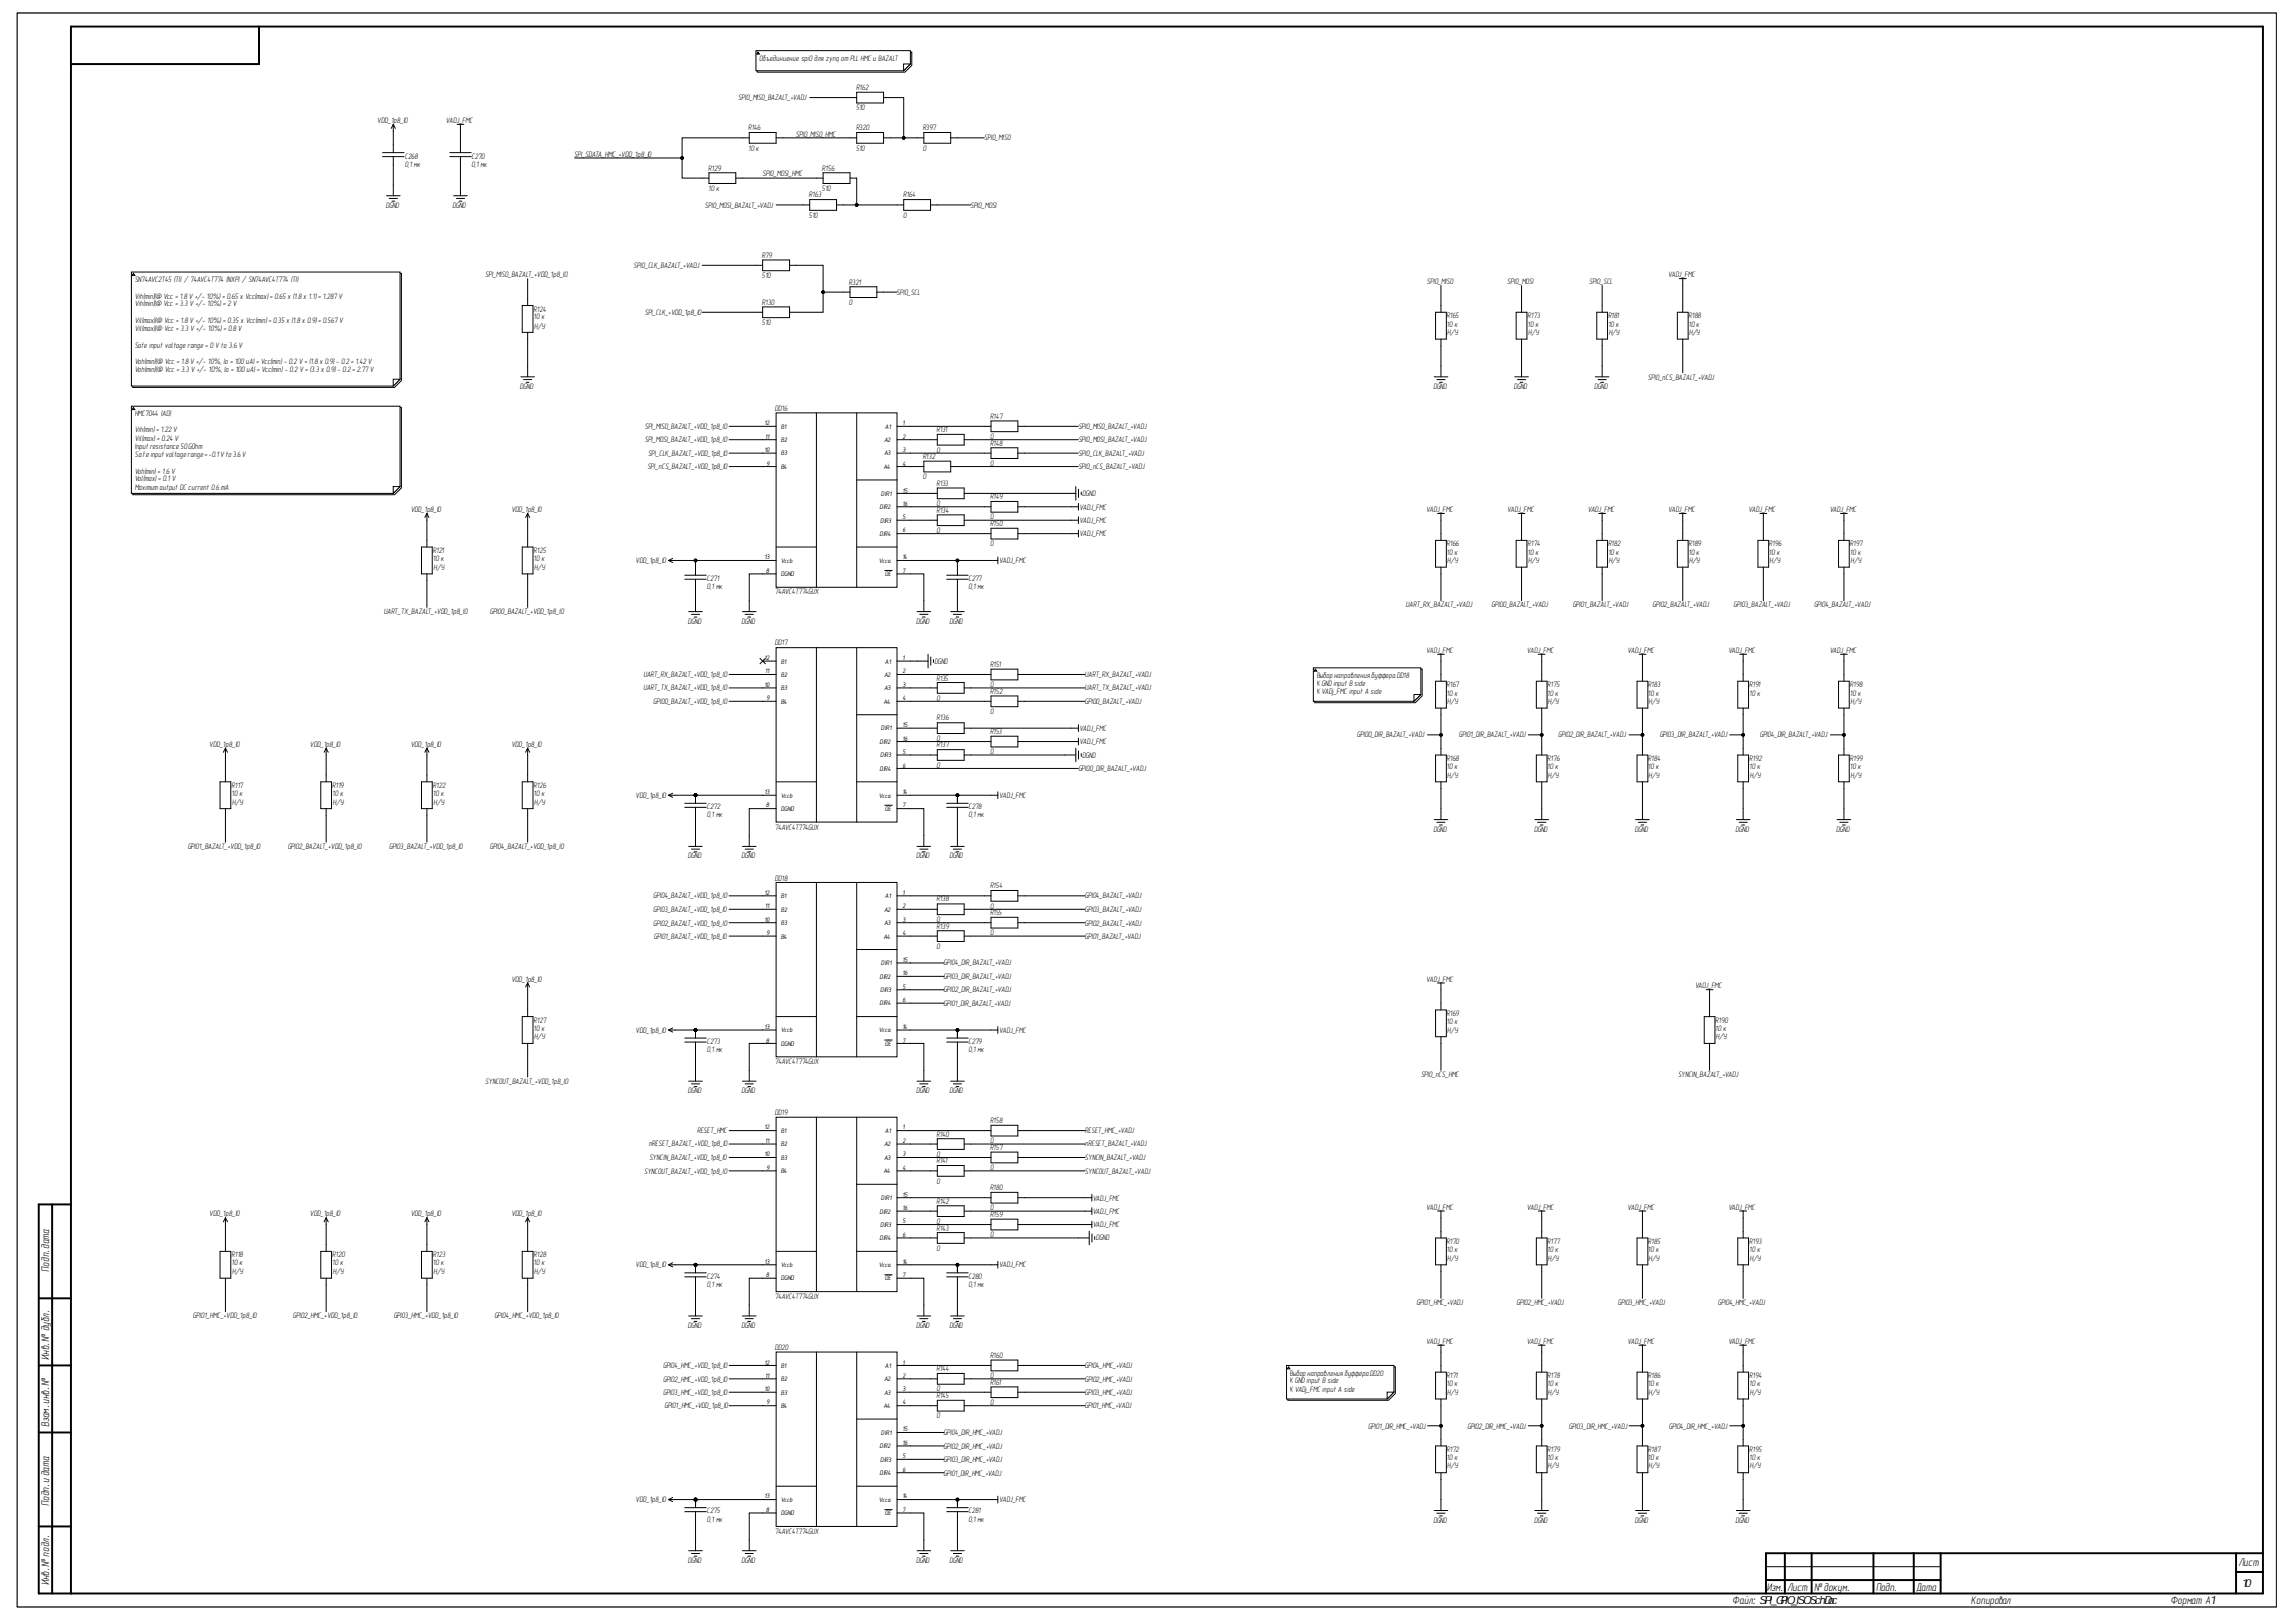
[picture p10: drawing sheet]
<svg xmlns="http://www.w3.org/2000/svg" width="297mm" height="210mm" viewBox="0 0 297 210" stroke-linecap="round" stroke-linejoin="round" font-family="sans-serif">
<defs><g id="words">
<g font-size="1.5">
<text x="6.3" y="164.6" transform="rotate(-90 6.3 164.6)">Подп.дата</text>
<text x="6.3" y="176" transform="rotate(-90 6.3 176)">Инв.№ дубл.</text>
<text x="6.3" y="184.7" transform="rotate(-90 6.3 184.7)">Взам.инв.№</text>
<text x="6.3" y="194.9" transform="rotate(-90 6.3 194.9)">Подп.и дата</text>
<text x="289.6" y="202.7">Лист</text>
<text x="6.3" y="205.2" transform="rotate(-90 6.3 205.2)">Инв.№ подл.</text>
<text x="224.1" y="207.6">Файл: SPI_GPIO_ISO.SchDoc</text>
<text x="228.6" y="205.8">Изм.</text>
<text x="231.2" y="205.8">Лист</text>
<text x="234.7" y="205.8">№ докум.</text>
<text x="242.7" y="205.8">Подп.</text>
<text x="247.9" y="205.8">Дата</text>
<text x="255" y="207.6">Копировал</text>
<text x="280.8" y="207.6">Формат А1</text>
<text x="290" y="205.3">10</text>
</g>
<g font-size="1">
<text x="98.2" y="7.9">Объединиение spi0 для zynq от PLL HMC и BAZALT</text>
<text x="110.7" y="11.7">R162</text>
<text x="48.8" y="15.9">VDD_1p8_IO</text>
<text x="57.7" y="15.9">VADJ_FMC</text>
<text x="95.5" y="12.9">SPI0_MISO_BAZALT_+VADJ</text>
<text x="96.8" y="16.8">R146</text>
<text x="103" y="17.7">SPI0_MISO_HMC</text>
<text x="110.7" y="16.8">R320</text>
<text x="110.7" y="14.3">510</text>
<text x="119.4" y="16.8">R397</text>
<text x="52.4" y="21.6">0,1 мк</text>
<text x="52.4" y="20.5">C268</text>
<text x="61" y="21.6">0,1 мк</text>
<text x="61" y="20.5">C270</text>
<text x="74.3" y="20.3">SPI_SDATA_HMC_+VDD_1p8_IO</text>
<text x="91.6" y="22.1">R129</text>
<text x="96.8" y="19.5">10 к</text>
<text x="98.6" y="22.8">SPI0_MOSI_HMC</text>
<text x="106.3" y="22.1">R156</text>
<text x="110.7" y="19.5">510</text>
<text x="119.4" y="19.5">0</text>
<text x="127.3" y="18.2">SPI0_MISO</text>
<text x="49.9" y="26.9">DGND</text>
<text x="58.5" y="26.9">DGND</text>
<text x="91.2" y="26.9">SPI0_MOSI_BAZALT_+VADJ</text>
<text x="91.6" y="24.7">10 к</text>
<text x="104.7" y="28.2">510</text>
<text x="104.7" y="25.5">R163</text>
<text x="106.3" y="24.7">510</text>
<text x="116.8" y="28.2">0</text>
<text x="116.8" y="25.5">R164</text>
<text x="125.5" y="26.9">SPI0_MOSI</text>
<text x="62.8" y="35.8">SPI_MISO_BAZALT_+VDD_1p8_IO</text>
<text x="82" y="34.7">SPI0_CLK_BAZALT_+VADJ</text>
<text x="98.6" y="33.4">R79</text>
<text x="215.8" y="35.8">VADJ_FMC</text>
<text x="17.4" y="36.5">SN74AVC2T45 (TI) / 74AVC4T774 (NXP) / SN74AVC4T774 (TI)</text>
<text x="17.4" y="38.6">Vih(min)(@ Vcc = 1.8 V +/- 10%) = 0.65 x Vcc(max) = 0.65 x (1.8 x 1.1) = 1.287 V</text>
<text x="17.4" y="39.6">Vih(min)(@ Vcc = 3.3 V +/- 10%) = 2 V</text>
<text x="17.4" y="41.8">Vil(max)(@ Vcc = 1.8 V +/- 10%) = 0.35 x Vcc(min) = 0.35 x (1.8 x 0.9) = 0.567 V</text>
<text x="69" y="41.3">10 к</text>
<text x="69" y="40.3">R124</text>
<text x="83.4" y="40.7">SPI_CLK_+VDD_1p8_IO</text>
<text x="98.6" y="36">510</text>
<text x="98.6" y="39.5">R130</text>
<text x="109.8" y="39.5">0</text>
<text x="109.8" y="36.9">R321</text>
<text x="116" y="38.1">SPI0_SCL</text>
<text x="184.6" y="36.8">SPI0_MISO</text>
<text x="187.1" y="41.2">R165</text>
<text x="195" y="36.8">SPI0_MOSI</text>
<text x="197.6" y="41.2">R173</text>
<text x="205.6" y="36.8">SPI0_SCL</text>
<text x="208" y="41.2">R181</text>
<text x="218.4" y="41.2">R188</text>
<text x="17.4" y="42.9">Vil(max)(@ Vcc = 3.3 V +/- 10%) = 0.8 V</text>
<text x="17.4" y="45">Safe input voltage range = 0 V to 3.6 V</text>
<text x="17.4" y="47.1">Voh(min)(@ Vcc = 1.8 V +/- 10%, Io = 100 uA) = Vcc(min) - 0.2 V = (1.8 x 0.9) - 0.2 = 1.42 V</text>
<text x="69.1" y="42.5">Н/У</text>
<text x="98.6" y="42.1">510</text>
<text x="187.1" y="42.3">10 к</text>
<text x="187.2" y="43.4">Н/У</text>
<text x="197.6" y="42.3">10 к</text>
<text x="197.7" y="43.4">Н/У</text>
<text x="208" y="42.3">10 к</text>
<text x="208.1" y="43.4">Н/У</text>
<text x="218.4" y="42.3">10 к</text>
<text x="218.5" y="43.4">Н/У</text>
<text x="17.4" y="48.2">Voh(min)(@ Vcc = 3.3 V +/- 10%, Io = 100 uA) = Vcc(min) - 0.2 V = (3.3 x 0.9) - 0.2 = 2.77 V</text>
<text x="17.4" y="50.3">Vol(max)(@ Io = 100 uA) = 0.2 V</text>
<text x="17.4" y="53.8">HMC7044 (AD)</text>
<text x="67.3" y="50.3">DGND</text>
<text x="100.3" y="53.2">DD16</text>
<text x="185.4" y="50.3">DGND</text>
<text x="195.9" y="50.3">DGND</text>
<text x="206.3" y="50.3">DGND</text>
<text x="213.2" y="49.1">SPI0_nCS_BAZALT_+VADJ</text>
<text x="17.4" y="56">Vih(min) = 1.22 V</text>
<text x="17.4" y="57.1">Vil(max) = 0.24 V</text>
<text x="17.4" y="58.1">Input resistance 50GOhm</text>
<text x="17.4" y="59.2">Safe input voltage range =-0.1 V to 3.6V</text>
<text x="83.4" y="55.5">SPI_MISO_BAZALT_+VDD_1p8_IO</text>
<text x="83.4" y="57.2">SPI_MOSI_BAZALT_+VDD_1p8_IO</text>
<text x="83.8" y="59">SPI_CLK_BAZALT_+VDD_1p8_IO</text>
<text x="119.4" y="59.4">R132</text>
<text x="121.1" y="58.6">0</text>
<text x="121.1" y="56">R131</text>
<text x="128.1" y="57.7">R148</text>
<text x="128.1" y="56.8">0</text>
<text x="128.1" y="54.2">R147</text>
<text x="139.5" y="57.2">SPI0_MOSI_BAZALT_+VADJ</text>
<text x="139.5" y="59">SPI0_CLK_BAZALT_+VADJ</text>
<text x="139.5" y="55.5">SPI0_MISO_BAZALT_+VADJ</text>
<text x="17.4" y="61.3">Voh(min) = 1.6 V</text>
<text x="17.4" y="62.3">Vol(max) = 0.1 V</text>
<text x="17.4" y="63.4">Maximum output DC current 0.6 mA</text>
<text x="83.8" y="60.7">SPI_nCS_BAZALT_+VDD_1p8_IO</text>
<text x="119.4" y="62">0</text>
<text x="121.1" y="65.5">0</text>
<text x="121.1" y="62.9">R133</text>
<text x="128.1" y="60.3">0</text>
<text x="128.1" y="64.6">R149</text>
<text x="139.5" y="60.7">SPI0_nCS_BAZALT_+VADJ</text>
<text x="139.7" y="65.9">VADJ_FMC</text>
<text x="140" y="64.2">DGND</text>
<text x="53.1" y="66.3">VDD_1p8_IO</text>
<text x="56" y="71.6">R121</text>
<text x="66.2" y="66.3">VDD_1p8_IO</text>
<text x="69" y="71.6">R125</text>
<text x="121.1" y="69">0</text>
<text x="121.1" y="66.4">R134</text>
<text x="128.1" y="67.2">0</text>
<text x="128.1" y="70.7">0</text>
<text x="128.1" y="68">R150</text>
<text x="139.7" y="69.4">VADJ_FMC</text>
<text x="139.7" y="67.6">VADJ_FMC</text>
<text x="184.5" y="66.3">VADJ_FMC</text>
<text x="187.1" y="71.8">10 к</text>
<text x="187.1" y="70.7">R166</text>
<text x="195" y="66.3">VADJ_FMC</text>
<text x="197.6" y="71.8">10 к</text>
<text x="197.6" y="70.7">R174</text>
<text x="205.4" y="66.3">VADJ_FMC</text>
<text x="208" y="71.8">10 к</text>
<text x="208" y="70.7">R182</text>
<text x="215.8" y="66.3">VADJ_FMC</text>
<text x="218.4" y="71.8">10 к</text>
<text x="218.4" y="70.7">R189</text>
<text x="226.2" y="66.3">VADJ_FMC</text>
<text x="228.8" y="71.8">10 к</text>
<text x="228.8" y="70.7">R196</text>
<text x="236.7" y="66.3">VADJ_FMC</text>
<text x="239.3" y="71.8">10 к</text>
<text x="239.3" y="70.7">R197</text>
<text x="56" y="72.6">10 к</text>
<text x="56.1" y="73.7">Н/У</text>
<text x="69" y="72.6">10 к</text>
<text x="69.1" y="73.7">Н/У</text>
<text x="82.2" y="72.9">VDD_1p8_IO</text>
<text x="91.5" y="76.2">0,1 мк</text>
<text x="91.5" y="75.2">C271</text>
<text x="100.3" y="76.9">74AVC4T774GUX</text>
<text x="125.3" y="76.2">0,1 мк</text>
<text x="125.3" y="75.2">C277</text>
<text x="129.3" y="72.9">VADJ_FMC</text>
<text x="187.2" y="72.9">Н/У</text>
<text x="197.7" y="72.9">Н/У</text>
<text x="208.1" y="72.9">Н/У</text>
<text x="218.5" y="72.9">Н/У</text>
<text x="228.9" y="72.9">Н/У</text>
<text x="239.4" y="72.9">Н/У</text>
<text x="49.7" y="79.5">UART_TX_BAZALT_+VDD_1p8_IO</text>
<text x="63.4" y="79.5">GPIO0_BAZALT_+VDD_1p8_IO</text>
<text x="89" y="80.7">DGND</text>
<text x="95.9" y="80.7">DGND</text>
<text x="100.3" y="83.5">DD17</text>
<text x="118.5" y="80.7">DGND</text>
<text x="122.8" y="80.7">DGND</text>
<text x="181.9" y="78.6">UART_RX_BAZALT_+VADJ</text>
<text x="193" y="78.6">GPIO0_BAZALT_+VADJ</text>
<text x="203.5" y="78.6">GPIO1_BAZALT_+VADJ</text>
<text x="213.8" y="78.6">GPIO2_BAZALT_+VADJ</text>
<text x="224.3" y="78.6">GPIO3_BAZALT_+VADJ</text>
<text x="234.7" y="78.6">GPIO4_BAZALT_+VADJ</text>
<text x="83.2" y="87.7">UART_RX_BAZALT_+VDD_1p8_IO</text>
<text x="83.2" y="89.4">UART_TX_BAZALT_+VDD_1p8_IO</text>
<text x="120.9" y="85.9">DGND</text>
<text x="121.1" y="88.1">R135</text>
<text x="128.1" y="88.9">0</text>
<text x="128.1" y="86.3">R151</text>
<text x="128.1" y="89.8">R152</text>
<text x="140.4" y="87.7">UART_RX_BAZALT_+VADJ</text>
<text x="140.4" y="89.4">UART_TX_BAZALT_+VADJ</text>
<text x="170.3" y="87.7">Выбор направления буффера DD18</text>
<text x="170.3" y="88.8">К GND input B side</text>
<text x="170.3" y="89.9">К VADj_FMC input A side</text>
<text x="184.5" y="84.4">VADJ_FMC</text>
<text x="187.1" y="88.9">R167</text>
<text x="197.5" y="84.4">VADJ_FMC</text>
<text x="200.2" y="88.9">R175</text>
<text x="210.6" y="84.4">VADJ_FMC</text>
<text x="213.2" y="88.9">R183</text>
<text x="223.6" y="84.4">VADJ_FMC</text>
<text x="226.3" y="88.9">R191</text>
<text x="236.7" y="84.4">VADJ_FMC</text>
<text x="239.3" y="88.9">R198</text>
<text x="84.5" y="91.1">GPIO0_BAZALT_+VDD_1p8_IO</text>
<text x="121.1" y="90.7">0</text>
<text x="121.1" y="95.9">0</text>
<text x="121.1" y="93.2">R136</text>
<text x="128.1" y="92.4">0</text>
<text x="128.1" y="95">R153</text>
<text x="139.7" y="94.6">VADJ_FMC</text>
<text x="140.4" y="91.1">GPIO0_BAZALT_+VADJ</text>
<text x="175.5" y="95.4">GPIO0_DIR_BAZALT_+VADJ</text>
<text x="187.1" y="90">10 к</text>
<text x="187.2" y="91.1">Н/У</text>
<text x="188.7" y="95.4">GPIO1_DIR_BAZALT_+VADJ</text>
<text x="200.2" y="90">10 к</text>
<text x="200.3" y="91.1">Н/У</text>
<text x="201.6" y="95.4">GPIO2_DIR_BAZALT_+VADJ</text>
<text x="213.2" y="90">1</text>
<text x="213.3" y="91.1">Н/У</text>
<text x="213.5" y="90">0 к</text>
<text x="214.7" y="95.4">GPIO3_DIR_BAZALT_+VADJ</text>
<text x="226.3" y="90">10 к</text>
<text x="227.7" y="95.4">GPIO4_DIR_BAZALT_+VADJ</text>
<text x="239.3" y="90">10 к</text>
<text x="239.4" y="91.1">Н/У</text>
<text x="27.1" y="96.6">VDD_1p8_IO</text>
<text x="29.9" y="101.9">R117</text>
<text x="40.1" y="96.6">VDD_1p8_IO</text>
<text x="43" y="101.9">R119</text>
<text x="53.1" y="96.6">VDD_1p8_IO</text>
<text x="56" y="101.9">R122</text>
<text x="66.2" y="96.6">VDD_1p8_IO</text>
<text x="69" y="101.9">R126</text>
<text x="121.1" y="99.3">0</text>
<text x="121.1" y="96.7">R137</text>
<text x="128.1" y="97.6">0</text>
<text x="139.5" y="99.7">GPIO0_DIR_BAZALT_+VADJ</text>
<text x="139.7" y="96.3">VADJ_FMC</text>
<text x="140" y="98.1">DGND</text>
<text x="187.1" y="99.6">10 к</text>
<text x="187.1" y="98.5">R168</text>
<text x="187.2" y="100.7">Н/У</text>
<text x="200.2" y="99.6">10 к</text>
<text x="200.2" y="98.5">R176</text>
<text x="200.3" y="100.7">Н/У</text>
<text x="213.2" y="99.6">1</text>
<text x="213.2" y="98.5">R184</text>
<text x="213.3" y="100.7">Н/У</text>
<text x="213.5" y="99.6">0 к</text>
<text x="226.3" y="99.6">10 к</text>
<text x="226.3" y="98.5">R192</text>
<text x="226.4" y="100.7">Н/У</text>
<text x="239.3" y="99.6">10 к</text>
<text x="239.3" y="98.5">R199</text>
<text x="239.4" y="100.7">Н/У</text>
<text x="29.9" y="103">10 к</text>
<text x="30" y="104.1">Н/У</text>
<text x="43" y="103">10 к</text>
<text x="43.1" y="104.1">Н/У</text>
<text x="56" y="103">10 к</text>
<text x="56.1" y="104.1">Н/У</text>
<text x="69" y="103">10 к</text>
<text x="69.1" y="104.1">Н/У</text>
<text x="82.2" y="103.2">VDD_1p8_IO</text>
<text x="91.5" y="105.7">0,1 мк</text>
<text x="91.5" y="104.7">C272</text>
<text x="100.3" y="107.4">74AVC4T774GUX</text>
<text x="125.3" y="105.7">0,1 мк</text>
<text x="125.3" y="104.7">C278</text>
<text x="129.3" y="103.2">VADJ_FMC</text>
<text x="185.4" y="107.6">DGND</text>
<text x="198.5" y="107.6">DGND</text>
<text x="211.5" y="107.6">DGND</text>
<text x="224.5" y="107.6">DGND</text>
<text x="237.6" y="107.6">DGND</text>
<text x="24.3" y="109.9">GPIO1_BAZALT_+VDD_1p8_IO</text>
<text x="37.2" y="109.9">GPIO2_BAZALT_+VDD_1p8_IO</text>
<text x="50.3" y="109.9">GPIO3_BAZALT_+VDD_1p8_IO</text>
<text x="63.4" y="109.9">GPIO4_BAZALT_+VDD_1p8_IO</text>
<text x="89" y="111.1">DGND</text>
<text x="95.9" y="111.1">DGND</text>
<text x="100.3" y="113.9">DD18</text>
<text x="118.5" y="111.1">DGND</text>
<text x="122.8" y="111.1">DGND</text>
<text x="84.5" y="119.8">GPIO2_BAZALT_+VDD_1p8_IO</text>
<text x="84.5" y="118">GPIO3_BAZALT_+VDD_1p8_IO</text>
<text x="84.5" y="116.2">GPIO4_BAZALT_+VDD_1p8_IO</text>
<text x="121.1" y="119.4">0</text>
<text x="121.1" y="116.7">R138</text>
<text x="128.1" y="117.6">0</text>
<text x="128.1" y="115">R154</text>
<text x="128.1" y="118.4">R155</text>
<text x="140.4" y="119.8">GPIO2_BAZALT_+VADJ</text>
<text x="140.4" y="118">GPIO3_BAZALT_+VADJ</text>
<text x="140.4" y="116.2">GPIO4_BAZALT_+VADJ</text>
<text x="84.6" y="121.5">GPIO1_BAZALT_+VDD_1p8_IO</text>
<text x="121.1" y="122.8">0</text>
<text x="121.1" y="120.2">R139</text>
<text x="122.1" y="124.9">GPIO4_DIR_BAZALT_+VADJ</text>
<text x="128.1" y="121">0</text>
<text x="140.4" y="121.5">GPIO1_BAZALT_+VADJ</text>
<text x="66.2" y="127.1">VDD_1p8_IO</text>
<text x="122.1" y="130.2">GPIO1_DIR_BAZALT_+VADJ</text>
<text x="122.1" y="128.4">GPIO2_DIR_BAZALT_+VADJ</text>
<text x="122.1" y="126.7">GPIO3_DIR_BAZALT_+VADJ</text>
<text x="184.5" y="127.1">VADJ_FMC</text>
<text x="187.1" y="131.4">R169</text>
<text x="219.3" y="127.9">VADJ_FMC</text>
<text x="69" y="133.4">10 к</text>
<text x="69" y="132.4">R127</text>
<text x="69.1" y="134.5">Н/У</text>
<text x="82.2" y="133.6">VDD_1p8_IO</text>
<text x="91.5" y="136.2">0,1 мк</text>
<text x="91.5" y="135.1">C273</text>
<text x="100.3" y="137.7">74AVC4T774GUX</text>
<text x="125.3" y="136.2">0,1 мк</text>
<text x="125.3" y="135.1">C279</text>
<text x="129.3" y="133.6">VADJ_FMC</text>
<text x="187.1" y="132.5">10 к</text>
<text x="187.2" y="133.6">Н/У</text>
<text x="221.9" y="133.4">10 к</text>
<text x="221.9" y="132.4">R190</text>
<text x="222" y="134.5">Н/У</text>
<text x="62.8" y="140.2">SYNCOUT_BAZALT_+VDD_1p8_IO</text>
<text x="89" y="141.5">DGND</text>
<text x="95.9" y="141.5">DGND</text>
<text x="118.5" y="141.5">DGND</text>
<text x="122.8" y="141.5">DGND</text>
<text x="183.8" y="139.4">SPI0_nCS_HMC</text>
<text x="217.1" y="139.4">SYNCIN_BAZALT_+VADJ</text>
<text x="83.9" y="148.4">nRESET_BAZALT_+VDD_1p8_IO</text>
<text x="90.2" y="146.7">RESET_HMC</text>
<text x="100.3" y="144.3">DD19</text>
<text x="121.1" y="149.7">0</text>
<text x="121.1" y="147.1">R140</text>
<text x="128.1" y="148.8">R157</text>
<text x="128.1" y="147.9">0</text>
<text x="128.1" y="145.3">R158</text>
<text x="140.4" y="148.4">nRESET_BAZALT_+VADJ</text>
<text x="140.4" y="146.7">RESET_HMC_+VADJ</text>
<text x="83.3" y="151.9">SYNCOUT_BAZALT_+VDD_1p8_IO</text>
<text x="84" y="150.1">SYNCIN_BAZALT_+VDD_1p8_IO</text>
<text x="121.1" y="153.2">0</text>
<text x="121.1" y="150.6">R141</text>
<text x="121.1" y="155.8">R142</text>
<text x="128.1" y="151.4">0</text>
<text x="128.1" y="154">R180</text>
<text x="140.4" y="150.1">SYNCIN_BAZALT_+VADJ</text>
<text x="140.4" y="151.9">SYNCOUT_BAZALT_+VADJ</text>
<text x="141.4" y="155.4">VADJ_FMC</text>
<text x="27.1" y="157.4">VDD_1p8_IO</text>
<text x="40.1" y="157.4">VDD_1p8_IO</text>
<text x="53.1" y="157.4">VDD_1p8_IO</text>
<text x="66.2" y="157.4">VDD_1p8_IO</text>
<text x="121.1" y="158.4">0</text>
<text x="121.1" y="161.9">0</text>
<text x="121.1" y="159.3">R143</text>
<text x="128.1" y="160.1">0</text>
<text x="128.1" y="157.5">R159</text>
<text x="128.1" y="156.6">0</text>
<text x="141.4" y="157.1">VADJ_FMC</text>
<text x="141.4" y="158.8">VADJ_FMC</text>
<text x="141.8" y="160.5">DGND</text>
<text x="184.5" y="156.6">VADJ_FMC</text>
<text x="187.1" y="160.9">R170</text>
<text x="197.5" y="156.6">VADJ_FMC</text>
<text x="200.2" y="160.9">R177</text>
<text x="210.6" y="156.6">VADJ_FMC</text>
<text x="213.2" y="160.9">R185</text>
<text x="223.6" y="156.6">VADJ_FMC</text>
<text x="226.3" y="160.9">R193</text>
<text x="29.9" y="163.7">10 к</text>
<text x="29.9" y="162.7">R118</text>
<text x="30" y="164.9">Н/У</text>
<text x="43" y="163.7">10 к</text>
<text x="43" y="162.7">R120</text>
<text x="43.1" y="164.9">Н/У</text>
<text x="56" y="163.7">10 к</text>
<text x="56" y="162.7">R123</text>
<text x="56.1" y="164.9">Н/У</text>
<text x="69" y="163.7">10 к</text>
<text x="69" y="162.7">R128</text>
<text x="69.1" y="164.9">Н/У</text>
<text x="82.2" y="164">VDD_1p8_IO</text>
<text x="91.5" y="166.5">0,1 мк</text>
<text x="91.5" y="165.5">C274</text>
<text x="125.3" y="166.5">0,1 мк</text>
<text x="125.3" y="165.5">C280</text>
<text x="129.3" y="164">VADJ_FMC</text>
<text x="187.1" y="162">10 к</text>
<text x="187.2" y="163.1">Н/У</text>
<text x="200.2" y="162">10 к</text>
<text x="200.3" y="163.1">Н/У</text>
<text x="213.2" y="162">1</text>
<text x="213.3" y="163.1">Н/У</text>
<text x="213.5" y="162">0 к</text>
<text x="226.3" y="162">10 к</text>
<text x="226.4" y="163.1">Н/У</text>
<text x="25" y="170.6">GPIO1_HMC_+VDD_1p8_IO</text>
<text x="37.9" y="170.6">GPIO2_HMC_+VDD_1p8_IO</text>
<text x="50.9" y="170.6">GPIO3_HMC_+VDD_1p8_IO</text>
<text x="64" y="170.6">GPIO4_HMC_+VDD_1p8_IO</text>
<text x="89" y="171.9">DGND</text>
<text x="95.9" y="171.9">DGND</text>
<text x="100.3" y="168.1">74AVC4T774GUX</text>
<text x="118.5" y="171.9">DGND</text>
<text x="122.8" y="171.9">DGND</text>
<text x="183.2" y="168.9">GPIO1_HMC_+VADJ</text>
<text x="184.5" y="173.9">VADJ_FMC</text>
<text x="196.2" y="168.9">GPIO2_HMC_+VADJ</text>
<text x="197.5" y="173.9">VADJ_FMC</text>
<text x="209.3" y="168.9">GPIO3_HMC_+VADJ</text>
<text x="210.6" y="173.9">VADJ_FMC</text>
<text x="222.2" y="168.9">GPIO4_HMC_+VADJ</text>
<text x="223.6" y="173.9">VADJ_FMC</text>
<text x="85.8" y="177">GPIO4_HMC_+VDD_1p8_IO</text>
<text x="85.8" y="178.8">GPIO2_HMC_+VDD_1p8_IO</text>
<text x="100.3" y="174.6">DD20</text>
<text x="121.1" y="177.4">R144</text>
<text x="128.1" y="178.4">0</text>
<text x="128.1" y="175.7">R160</text>
<text x="128.1" y="179.2">R161</text>
<text x="140.4" y="177">GPIO4_HMC_+VADJ</text>
<text x="140.4" y="178.8">GPIO2_HMC_+VADJ</text>
<text x="166.8" y="178">Выбор направления буффера DD20</text>
<text x="166.8" y="179">К GND input B side</text>
<text x="187.1" y="179.4">10 к</text>
<text x="187.1" y="178.4">R171</text>
<text x="200.2" y="179.4">10 к</text>
<text x="200.2" y="178.4">R178</text>
<text x="213.2" y="179.4">1</text>
<text x="213.2" y="178.4">R186</text>
<text x="213.5" y="179.4">0 к</text>
<text x="226.3" y="179.4">10 к</text>
<text x="226.3" y="178.4">R194</text>
<text x="85.8" y="180.5">GPIO3_HMC_+VDD_1p8_IO</text>
<text x="86" y="182.2">GPIO1_HMC_+VDD_1p8_IO</text>
<text x="121.1" y="180.1">0</text>
<text x="121.1" y="183.5">0</text>
<text x="121.1" y="180.9">R145</text>
<text x="122.1" y="185.7">GPIO4_DIR_HMC_+VADJ</text>
<text x="128.1" y="181.8">0</text>
<text x="140.4" y="182.2">GPIO1_HMC_+VADJ</text>
<text x="140.4" y="180.5">GPIO3_HMC_+VADJ</text>
<text x="166.8" y="180.1">К VADj_FMC input A side</text>
<text x="177" y="184.9">GPIO1_DIR_HMC_+VADJ</text>
<text x="187.2" y="180.5">Н/У</text>
<text x="189.8" y="184.9">GPIO2_DIR_HMC_+VADJ</text>
<text x="200.3" y="180.5">Н/У</text>
<text x="203" y="184.9">GPIO3_DIR_HMC_+VADJ</text>
<text x="213.3" y="180.5">Н/У</text>
<text x="215.9" y="184.9">GPIO4_DIR_HMC_+VADJ</text>
<text x="226.4" y="180.5">Н/У</text>
<text x="122.1" y="191">GPIO1_DIR_HMC_+VADJ</text>
<text x="122.1" y="187.5">GPIO2_DIR_HMC_+VADJ</text>
<text x="122.1" y="189.2">GPIO3_DIR_HMC_+VADJ</text>
<text x="187.1" y="188.9">10 к</text>
<text x="187.1" y="187.9">R172</text>
<text x="187.2" y="190">Н/У</text>
<text x="200.2" y="188.9">10 к</text>
<text x="200.2" y="187.9">R179</text>
<text x="200.3" y="190">Н/У</text>
<text x="213.2" y="188.9">1</text>
<text x="213.2" y="187.9">R187</text>
<text x="213.3" y="190">Н/У</text>
<text x="213.5" y="188.9">0 к</text>
<text x="226.3" y="188.9">10 к</text>
<text x="226.3" y="187.9">R195</text>
<text x="226.4" y="190">Н/У</text>
<text x="82.2" y="194.4">VDD_1p8_IO</text>
<text x="91.5" y="197">0,1 мк</text>
<text x="91.5" y="195.9">C275</text>
<text x="125.3" y="197">0,1 мк</text>
<text x="125.3" y="195.9">C281</text>
<text x="129.3" y="194.4">VADJ_FMC</text>
<text x="185.4" y="197">DGND</text>
<text x="198.5" y="197">DGND</text>
<text x="211.5" y="197">DGND</text>
<text x="224.5" y="197">DGND</text>
<text x="89" y="202.3">DGND</text>
<text x="95.9" y="202.3">DGND</text>
<text x="100.3" y="198.5">74AVC4T774GUX</text>
<text x="118.5" y="202.3">DGND</text>
<text x="122.8" y="202.3">DGND</text>
</g>
<g font-size=".9">
<text x="98.9" y="55">12</text>
<text x="98.9" y="58.5">10</text>
<text x="99" y="56.8">11</text>
<text x="101" y="55.5">B1</text>
<text x="101" y="58.9">B3</text>
<text x="101" y="57.2">B2</text>
<text x="114.4" y="58.9">A3</text>
<text x="114.4" y="57.2">A2</text>
<text x="114.5" y="55.5">A1</text>
<text x="116.7" y="55">1</text>
<text x="116.7" y="58.5">3</text>
<text x="116.7" y="56.8">2</text>
<text x="99.2" y="60.3">9</text>
<text x="101" y="60.7">B4</text>
<text x="113.8" y="65.9">DIR2</text>
<text x="114" y="64.2">DIR1</text>
<text x="114.3" y="60.7">A4</text>
<text x="116.7" y="60.3">4</text>
<text x="116.7" y="63.7">15</text>
<text x="116.7" y="65.4">16</text>
<text x="113.8" y="69.4">DIR4</text>
<text x="113.9" y="67.6">DIR3</text>
<text x="116.7" y="67.2">5</text>
<text x="116.7" y="68.9">6</text>
<text x="98.9" y="72.4">13</text>
<text x="99.1" y="74.1">8</text>
<text x="101" y="72.9">Vccb</text>
<text x="101" y="74.6">DGND</text>
<text x="113.7" y="72.9">Vcca</text>
<text x="114.5" y="74.6">OE</text>
<text x="116.7" y="72.4">14</text>
<text x="116.7" y="74.1">7</text>
<text x="98.9" y="85.4">12</text>
<text x="98.9" y="88.9">10</text>
<text x="99" y="87.2">11</text>
<text x="101" y="85.9">B1</text>
<text x="101" y="89.4">B3</text>
<text x="101" y="87.6">B2</text>
<text x="114.4" y="89.4">A3</text>
<text x="114.4" y="87.6">A2</text>
<text x="114.5" y="85.9">A1</text>
<text x="116.7" y="85.4">1</text>
<text x="116.7" y="88.9">3</text>
<text x="116.7" y="87.2">2</text>
<text x="99.2" y="90.6">9</text>
<text x="101" y="91">B4</text>
<text x="114" y="94.5">DIR1</text>
<text x="114.3" y="91">A4</text>
<text x="116.7" y="90.6">4</text>
<text x="116.7" y="94.1">15</text>
<text x="116.7" y="95.9">16</text>
<text x="113.8" y="96.3">DIR2</text>
<text x="113.8" y="99.7">DIR4</text>
<text x="113.9" y="98">DIR3</text>
<text x="116.7" y="97.6">5</text>
<text x="116.7" y="99.3">6</text>
<text x="98.9" y="102.8">13</text>
<text x="99.1" y="104.5">8</text>
<text x="101" y="103.2">Vccb</text>
<text x="101" y="105">DGND</text>
<text x="113.7" y="103.2">Vcca</text>
<text x="114.5" y="105">OE</text>
<text x="116.7" y="102.8">14</text>
<text x="116.7" y="104.5">7</text>
<text x="98.9" y="115.8">12</text>
<text x="98.9" y="119.3">10</text>
<text x="99" y="117.5">11</text>
<text x="101" y="116.2">B1</text>
<text x="101" y="119.7">B3</text>
<text x="101" y="118">B2</text>
<text x="114.4" y="119.7">A3</text>
<text x="114.4" y="118">A2</text>
<text x="114.5" y="116.2">A1</text>
<text x="116.7" y="115.8">1</text>
<text x="116.7" y="119.3">3</text>
<text x="116.7" y="117.5">2</text>
<text x="99.2" y="121">9</text>
<text x="101" y="121.5">B4</text>
<text x="114" y="124.9">DIR1</text>
<text x="114.3" y="121.5">A4</text>
<text x="116.7" y="121">4</text>
<text x="116.7" y="124.5">15</text>
<text x="113.8" y="126.6">DIR2</text>
<text x="113.8" y="130.1">DIR4</text>
<text x="113.9" y="128.4">DIR3</text>
<text x="116.7" y="126.2">16</text>
<text x="116.7" y="128">5</text>
<text x="116.7" y="129.7">6</text>
<text x="98.9" y="133.1">13</text>
<text x="99.1" y="134.9">8</text>
<text x="101" y="133.6">Vccb</text>
<text x="101" y="135.3">DGND</text>
<text x="113.7" y="133.6">Vcca</text>
<text x="114.5" y="135.3">OE</text>
<text x="116.7" y="133.1">14</text>
<text x="116.7" y="134.9">7</text>
<text x="98.9" y="146.2">12</text>
<text x="98.9" y="149.6">10</text>
<text x="99" y="147.9">11</text>
<text x="101" y="146.7">B1</text>
<text x="101" y="148.4">B2</text>
<text x="114.4" y="148.4">A2</text>
<text x="114.5" y="146.7">A1</text>
<text x="116.7" y="146.2">1</text>
<text x="116.7" y="149.6">3</text>
<text x="116.7" y="147.9">2</text>
<text x="99.2" y="151.4">9</text>
<text x="101" y="150.1">B3</text>
<text x="101" y="151.8">B4</text>
<text x="114" y="155.3">DIR1</text>
<text x="114.3" y="151.8">A4</text>
<text x="114.4" y="150.1">A3</text>
<text x="116.7" y="151.4">4</text>
<text x="116.7" y="154.9">15</text>
<text x="113.8" y="157.1">DIR2</text>
<text x="113.8" y="160.5">DIR4</text>
<text x="113.9" y="158.7">DIR3</text>
<text x="116.7" y="156.6">16</text>
<text x="116.7" y="158.3">5</text>
<text x="116.7" y="160.1">6</text>
<text x="98.9" y="163.6">13</text>
<text x="99.1" y="165.3">8</text>
<text x="101" y="164">Vccb</text>
<text x="101" y="165.7">DGND</text>
<text x="113.7" y="164">Vcca</text>
<text x="114.5" y="165.7">OE</text>
<text x="116.7" y="163.6">14</text>
<text x="116.7" y="165.3">7</text>
<text x="98.9" y="176.6">12</text>
<text x="99" y="178.3">11</text>
<text x="101" y="177">B1</text>
<text x="101" y="178.7">B2</text>
<text x="114.4" y="178.7">A2</text>
<text x="114.5" y="177">A1</text>
<text x="116.7" y="176.6">1</text>
<text x="116.7" y="178.3">2</text>
<text x="98.9" y="180.1">10</text>
<text x="99.2" y="181.7">9</text>
<text x="101" y="180.5">B3</text>
<text x="101" y="182.2">B4</text>
<text x="114" y="185.7">DIR1</text>
<text x="114.3" y="182.2">A4</text>
<text x="114.4" y="180.5">A3</text>
<text x="116.7" y="180.1">3</text>
<text x="116.7" y="181.7">4</text>
<text x="116.7" y="185.2">15</text>
<text x="113.8" y="187.4">DIR2</text>
<text x="113.8" y="190.9">DIR4</text>
<text x="113.9" y="189.2">DIR3</text>
<text x="116.7" y="187">16</text>
<text x="116.7" y="188.7">5</text>
<text x="116.7" y="190.4">6</text>
<text x="98.9" y="193.9">13</text>
<text x="99.1" y="195.7">8</text>
<text x="101" y="194.3">Vccb</text>
<text x="101" y="196.1">DGND</text>
<text x="113.7" y="194.3">Vcca</text>
<text x="114.5" y="196.1">OE</text>
<text x="116.7" y="193.9">14</text>
<text x="116.7" y="195.7">7</text>
</g>
</g></defs>
<path d="M2.2 1.7h292.3v206.2h-292.3zM228.5 202.7h22.6" fill="none" stroke="#000" stroke-width=".13"/>
<g fill="none" stroke="#000" stroke-width=".25">
<path d="M33.5 3.4v4.9h-24.3M6.7 155.9v50.3M9.2 155.9h-4.2v50.3h287.8v-202.8h-283.6v202.8M5 176.7h4.2M5 168h4.2M5 197.5h4.2M5 185.4h4.2M228.5 204.5h22.6M230.9 201v5.2M234.4 201v5.2M242.4 201v5.2M247.6 201v5.2"/>
<path d="M251.1 201v5.2M289.3 201v5.2M289.3 203.4h3.5M292.8 201h-64.3v5.2"/>
</g>
<path d="M100.4 53.4h15.6v22.6h-15.6z" fill-rule="evenodd" fill="#fff"/>
<g fill="none" stroke="#000" stroke-width=".13">
<path d="M103.9 26.5h.9M104.8 25.8h3.4v1.4h-3.4zM108.2 26.5h.9M98.7 55.2h1.7M98.7 58.6h1.7M98.7 56.9h1.7M100.4 53.4h15.6v22.6h-15.6zM105.6 53.4v22.6M110.8 53.4v22.6M116 55.2h1.8M116 58.6h1.8M116 56.9h1.8"/>
<path d="M86.5 72.5h.9M86.5 72.5l.5 .3M87 72.3l-.5 .2M88.6 75h2.8M88.6 74.4h2.8M89.1 79.1h1.8M89.5 79.5h1M89.8 79.9h.4M90 73.4v1M90 75v1M90 77.7v1.4M96 79.1h1.8"/>
<path d="M96.4 79.5h1.1M96.8 79.9h.3M96.9 77.7v1.4M98.7 60.4h1.7M98.7 72.5h1.7M98.7 74.3h1.7M100.4 70.8h5.2M110.8 62.1h5.2M110.8 70.8h5.2M114.5 73.8h.9M116 60.4h1.8M116 63.8h1.8"/>
<path d="M116 65.6h1.8M116 67.3h1.8M116 69.1h1.8M116 72.5h1.8M116 74.3h1.8M118.6 79.1h1.8M119 79.5h1M119.3 79.9h.4M119.5 77.7v1.4M122.5 75h2.8M122.5 74.4h2.8M123 79.1h1.7"/>
<path d="M123.3 79.5h1.1M123.7 79.9h.3M123.9 73.4v1M123.9 75v1M123.9 77.7v1.4M128.2 72.5h.9M129.1 72.1v.9M138.6 69.1h.9M139.5 68.6v.9"/>
</g>
<path d="M100.4 83.8h15.6v22.6h-15.6z" fill-rule="evenodd" fill="#fff"/>
<g fill="none" stroke="#000" stroke-width=".13">
<path d="M186.4 39.5v.9M196.8 39.5v.9M207.3 39.5v.9M217.3 36.1h.8M217.7 36.1v.8M217.7 39.5v.9M185.5 48.8h1.8M185.7 40.4h1.4v3.5h-1.4zM185.9 49.1h1M186.2 49.5h.4M186.4 43.9v.9M186.4 47.4v1.4"/>
<path d="M196 48.8h1.7M196.1 40.4h1.4v3.5h-1.4zM196.3 49.1h1.1M196.7 49.5h.3M196.8 43.9v.9M196.8 47.4v1.4M206.4 48.8h1.8M206.6 40.4h1.4v3.5h-1.4zM206.7 49.1h1.1M207.1 49.5h.4M207.3 43.9v.9M207.3 47.4v1.4"/>
<path d="M217 40.4h1.4v3.5h-1.4zM217.7 43.9v.9M185.7 69.9h1.4v3.5h-1.4zM186 66.4h.9M186.4 66.4v.9M186.4 69.1v.8M186.4 73.4v.9M98.7 85.6h1.7M98.7 89h1.7M98.7 87.3h1.7M98.7 90.8h1.7M100.4 83.8h15.6v22.6h-15.6z"/>
<path d="M105.6 83.8v22.6M110.8 83.8v22.6M110.8 92.5h5.2M116 85.6h1.8M116 89h1.8M116 87.3h1.8M116 90.8h1.8M116 94.2h1.8M116 96h1.8M116 97.7h1.8M116 99.4h1.8M137.8 97.7h1.4"/>
<path d="M138.6 96h.9M139.2 96.8v1.8M139.5 95.5v.9M139.5 97.2v1M139.9 97.5v.4M86.5 102.9h.9M86.5 102.9l.5 .3M87 102.6l-.5 .3M88.6 104.5h2.8M88.6 104h2.8M89.1 109.5h1.8M89.5 109.9h1"/>
<path d="M89.8 110.2h.4M90 102.9v1.1M90 104.5v1M90 108.1v1.4M96 109.5h1.8M96.4 109.9h1.1M96.8 110.2h.3M96.9 108.1v1.4M98.7 102.9h1.7M98.7 104.6h1.7M100.4 101.2h5.2M110.8 101.2h5.2"/>
<path d="M114.5 104.2h.9M116 102.9h1.8M116 104.6h1.8M118.6 109.5h1.8M119 109.9h1M119.3 110.2h.4M119.5 108.1v1.4M122.5 104.5h2.8M122.5 104h2.8M123 109.5h1.7M123.3 109.9h1.1M123.7 110.2h.3"/>
<path d="M123.9 102.9v1.1M123.9 104.5v1M123.9 108.1v1.4M128.2 102.9h.9M129.1 102.5v.9M185.7 130.7h1.4v3.5h-1.4zM186 127.2h.9M186.4 127.2v.9M186.4 129.8v.9M186.4 134.2v.8"/>
<circle cx="90" cy="102.9" r=".18"/>
<circle cx="123.9" cy="102.9" r=".18"/>
</g>
<g fill="#000">
<circle cx="90" cy="102.9" r=".18"/>
<circle cx="123.9" cy="102.9" r=".18"/>
</g>
<path d="M100.4 114.2h15.6v22.6h-15.6z" fill-rule="evenodd" fill="#fff"/>
<g fill="none" stroke="#000" stroke-width=".13">
<path d="M196.1 69.9h1.4v3.5h-1.4zM196.4 66.4h.9M196.8 66.4v.9M196.8 69.1v.8M196.8 73.4v.9M206.6 69.9h1.4v3.5h-1.4zM206.8 66.4h.9M207.3 66.4v.9M207.3 69.1v.8M207.3 73.4v.9M217 69.9h1.4v3.5h-1.4zM217.3 66.4h.8"/>
<path d="M217.7 66.4v.9M217.7 69.1v.8M217.7 73.4v.9M227.4 69.9h1.4v3.5h-1.4zM227.7 66.4h.9M228.1 66.4v.9M228.1 69.1v.8M228.1 73.4v.9M237.9 69.9h1.3v3.5h-1.3zM238.1 66.4h.9M238.6 66.4v.9M238.6 69.1v.8"/>
<path d="M238.6 73.4v.9M185.7 88.2h1.4v3.4h-1.4zM185.7 97.7h1.4v3.5h-1.4zM186 84.7h.9M186.4 84.7v.9M186.4 87.3v.9M186.4 91.6v.9M186.4 96.8v.9M198.8 88.2h1.3v3.4h-1.3zM198.8 97.7h1.3v3.5h-1.3zM199 84.7h.9M199.5 84.7v.9"/>
<path d="M199.5 87.3v.9M199.5 91.6v.9M199.5 96.8v.9M211.8 88.2h1.4v3.4h-1.4zM211.8 97.7h1.4v3.5h-1.4zM212 84.7h.9M212.5 84.7v.9M212.5 87.3v.9M212.5 91.6v.9M212.5 96.8v.9M224.8 88.2h1.4v3.4h-1.4zM224.8 97.7h1.4v3.5h-1.4z"/>
<path d="M225.1 84.7h.9M225.5 84.7v.9M225.5 87.3v.9M225.5 91.6v.9M225.5 96.8v.9M237.9 88.2h1.3v3.4h-1.3zM237.9 97.7h1.3v3.5h-1.3zM238.1 84.7h.9M238.6 84.7v.9M238.6 87.3v.9M238.6 91.6v.9M238.6 96.8v.9"/>
<path d="M98.7 115.9h1.7M98.7 119.4h1.7M98.7 117.7h1.7M100.4 114.2h15.6v22.6h-15.6zM105.6 114.2v22.6M110.8 114.2v22.6M116 115.9h1.8M116 119.4h1.8M116 117.7h1.8M185.5 106.1h1.8M185.9 106.4h1M186.2 106.8h.4"/>
<path d="M186.4 101.2v.8M186.4 104.7v1.4M198.6 106.1h1.7M198.9 106.4h1.1M199.3 106.8h.3M199.5 101.2v.8M199.5 104.7v1.4M211.6 106.1h1.8M212 106.4h1M212.3 106.8h.4M212.5 101.2v.8M212.5 104.7v1.4"/>
<path d="M224.6 106.1h1.8M225 106.4h1M225.3 106.8h.4M225.5 101.2v.8M225.5 104.7v1.4M237.7 106.1h1.7M238 106.4h1.1M238.4 106.8h.3M238.6 101.2v.8M238.6 104.7v1.4M86.5 133.3h.9M86.5 133.3l.5 .3"/>
<path d="M87 133l-.5 .3M88.6 134.9h2.8M88.6 134.3h2.8M89.1 139.9h1.8M90 133.3v1M90 134.9v1M90 138.5v1.4M96 139.9h1.8M96.9 138.5v1.4M98.7 121.1h1.7M98.7 133.3h1.7M98.7 135h1.7"/>
<path d="M100.4 131.6h5.2M110.8 122.9h5.2M110.8 131.6h5.2M114.5 134.6h.9M116 121.1h1.8M116 124.6h1.8M116 126.3h1.8M116 128.1h1.8M116 129.8h1.8M116 133.3h1.8M116 135h1.8M118.6 139.9h1.8"/>
<path d="M119.5 138.5v1.4M122.5 134.9h2.8M122.5 134.3h2.8M123 139.9h1.7M123.9 133.3v1M123.9 134.9v1M123.9 138.5v1.4M128.2 133.3h.9M129.1 132.9v.8M89.5 140.3h1M89.8 140.6h.4M96.4 140.3h1.1"/>
<path d="M96.8 140.6h.3M119 140.3h1M119.3 140.6h.4M123.3 140.3h1.1M123.7 140.6h.3"/>
<circle cx="90" cy="133.3" r=".18"/>
<circle cx="123.9" cy="133.3" r=".18"/>
</g>
<g fill="#000">
<circle cx="90" cy="133.3" r=".18"/>
<circle cx="123.9" cy="133.3" r=".18"/>
</g>
<path d="M100.4 144.6h15.6v22.5h-15.6z" fill-rule="evenodd" fill="#fff"/>
<g fill="none" stroke="#000" stroke-width=".13">
<path d="M67.6 70.8h1.4v3.5h-1.4zM68.3 66.4v.9M68.3 69.9v.9M68.3 74.3v.8M68.3 66.4l-.3 .6M68.3 66.4l.2 .6M29.2 96.8l-.3 .5M29.2 96.8l.2 .5M29.2 96.8v.9M42.2 96.8l-.3 .5M42.2 96.8l.3 .5M42.2 96.8v.9"/>
<path d="M55.2 96.8l-.2 .5M55.2 96.8l.3 .5M55.2 96.8v.9M68.3 96.8l-.3 .5M68.3 96.8l.2 .5M68.3 96.8v.9M28.5 101.2h1.4v3.4h-1.4zM29.2 100.3v.9M29.2 104.6v.9M41.5 101.2h1.4v3.4h-1.4zM42.2 100.3v.9M42.2 104.6v.9"/>
<path d="M54.5 101.2h1.4v3.4h-1.4zM55.2 100.3v.9M55.2 104.6v.9M67.6 101.2h1.4v3.4h-1.4zM68.3 100.3v.9M68.3 104.6v.9M67.6 131.6h1.4v3.4h-1.4zM68.3 127.2v.9M68.3 130.7v.9M68.3 135v.9M68.3 127.2l-.3 .5M68.3 127.2l.2 .5"/>
<path d="M220.5 131.6h1.4v3.4h-1.4zM220.7 128.1h.9M221.2 128.1v.9M221.2 130.7v.9M221.2 135v.9M98.7 146.3h1.7M98.7 149.8h1.7M98.7 148.1h1.7M98.7 151.5h1.7M100.4 144.6h15.6v22.5h-15.6zM105.6 144.6v22.5M110.8 144.6v22.5"/>
<path d="M110.8 153.3h5.2M116 146.3h1.8M116 149.8h1.8M116 148.1h1.8M116 151.5h1.8M116 155h1.8M116 156.7h1.8M116 158.5h1.8M140.4 156.7h.9M140.9 159.3v1.8M141.3 156.3v.9M141.3 159.7v1"/>
<path d="M86.5 163.7h.9M86.5 163.7l.5 .2M87 163.4l-.5 .3M88.6 165.2h2.8M88.6 164.7h2.8M89.1 170.3h1.8M89.5 170.6h1M89.8 171h.4M90 163.7v1M90 165.2v1.1M90 168.9v1.4M96 170.3h1.8"/>
<path d="M96.4 170.6h1.1M96.8 171h.3M96.9 168.9v1.4M98.7 163.7h1.7M98.7 165.4h1.7M100.4 161.9h5.2M110.8 161.9h5.2M114.5 165h.9M116 160.2h1.8M116 163.7h1.8M116 165.4h1.8M118.6 170.3h1.8"/>
<path d="M119 170.6h1M119.3 171h.4M119.5 168.9v1.4M122.5 165.2h2.8M122.5 164.7h2.8M123 170.3h1.7M123.3 170.6h1.1M123.7 171h.3M123.9 163.7v1M123.9 165.2v1.1M123.9 168.9v1.4M128.2 163.7h.9"/>
<path d="M129.1 163.2v.9M139.5 160.2h1.4M141.6 160v.4"/>
<circle cx="90" cy="163.7" r=".18"/>
<circle cx="123.9" cy="163.7" r=".18"/>
</g>
<g fill="#000">
<circle cx="90" cy="163.7" r=".18"/>
<circle cx="123.9" cy="163.7" r=".18"/>
</g>
<path d="M100.4 175h15.7v22.5h-15.7z" fill-rule="evenodd" fill="#fff"/>
<g fill="none" stroke="#000" stroke-width=".13">
<path d="M49.5 19.8h2.8M50.9 16.1v3.7M50.9 16.1l-.3 .5M50.9 16.1l.2 .5M58.2 19.8h2.8M59.1 16.1h.9M59.6 16.1v3.7M96.9 17.8h-8.7v2.6h-13.9M96.9 17.1h3.5v1.4h-3.5zM100.4 17.8h10.4M104.8 12.6h6M110.8 11.9h3.5v1.4h-3.5z"/>
<path d="M110.8 17.1h3.5v1.4h-3.5zM114.3 12.6h2.6v5.2h-2.6M116.9 17.8h2.6M119.5 17.1h3.5v1.4h-3.5zM123 17.8h4.3M49.5 20.3h2.8M50 25.3h1.8M50.4 25.7h1M50.7 26h.4M50.9 20.3v5M58.2 20.3h2.8M58.7 25.3h1.8"/>
<path d="M59 25.7h1.1M59.4 26h.3M59.6 20.3v5M67.6 39.5h1.4v3.5h-1.4zM68.3 36.1v3.4M88.2 20.4v2.6h3.5M90.9 34.3h7.8M91.7 22.4h3.5v1.3h-3.5zM95.2 23h11.3M98.7 33.6h3.4v1.4h-3.4zM98.7 39.7h3.4v1.4h-3.4zM100.4 26.5h3.5"/>
<path d="M102.1 34.3h4.4v6.1h-4.4M106.5 22.4h3.5v1.3h-3.5zM106.5 37.8h3.5M109.1 26.5h1.7M110 23h.8v3.5h6.1M110 37.1h3.4v1.4h-3.4zM113.4 37.8h2.6M116.9 25.8h3.5v1.4h-3.5zM120.4 26.5h5.2M186.4 36.9v2.6M196.8 36.9v2.6M207.3 36.9v2.6"/>
<path d="M217.7 36.9v2.6M67.4 48.8h1.7M67.7 49.1h1.1M68.1 49.5h.3M68.3 43v5.8M90.9 40.4h7.8M94.3 58.6h4.4M94.3 56.9h4.4M94.3 55.2h4.4M117.8 58.6h10.4M117.8 56.9h3.5M117.8 55.2h10.4"/>
<path d="M119.5 59.7h3.5v1.4h-3.5zM121.3 56.2h3.4v1.4h-3.4zM124.7 56.9h14.8M128.2 57.9h3.5v1.4h-3.5zM128.2 54.5h3.5v1.4h-3.5zM131.7 58.6h7.8M131.7 55.2h7.8M186.4 44.8v2.6M196.8 44.8v2.6M207.3 44.8v2.6M217.7 44.8v3.4M54.5 70.8h1.4v3.5h-1.4z"/>
<path d="M55.2 66.4v4.4M55.2 74.3v4.3M55.2 66.4l-.2 .6M55.2 66.4l.3 .6M68.3 67.3v2.6M68.3 75.1v3.5M87.4 72.5h2.6M90 76v1.7M94.3 60.4h4.4M98.7 74.3h-1.8v3.4M98.7 72.5h-8.7v.9M117.8 74.3h1.7v3.4"/>
<path d="M117.8 72.5h10.4M117.8 67.3h3.5M117.8 65.6h10.4M117.8 60.4h1.7M117.8 63.8h3.5M117.8 69.1h10.4M121.3 63.2h3.4v1.3h-3.4zM121.3 66.6h3.4v1.4h-3.4zM123 60.4h16.5M123.9 72.5v.9M123.9 76v1.7M124.7 67.3h14.8"/>
<path d="M124.7 63.8h14.5M128.2 64.9h3.5v1.4h-3.5zM128.2 68.4h3.5v1.4h-3.5zM131.7 65.6h7.8M131.7 69.1h6.9M139.2 63v1.7M139.5 65.1v.9M139.5 66.9v.9M139.5 63.3v1.1M139.9 63.7v.3M186.4 67.3v1.8M186.4 74.3v3.4"/>
<path d="M196.8 67.3v1.8M196.8 74.3v3.4M207.3 67.3v1.8M207.3 74.3v3.4M217.7 67.3v1.8M217.7 74.3v3.4M228.1 67.3v1.8M228.1 74.3v3.4M238.6 67.3v1.8M238.6 74.3v3.4M29.2 97.7v2.6M42.2 97.7v2.6"/>
<path d="M55.2 97.7v2.6M68.3 97.7v2.6M94.3 87.3h4.4M94.3 89h4.4M94.3 90.8h4.4M98.3 85.2l.7 .7M99 85.2l-.7 .7M117.8 94.2h3.5M117.8 85.6h2.3M117.8 87.3h10.4M117.8 89h3.5M117.8 90.8h10.4"/>
<path d="M117.8 96h10.4M117.8 97.7h3.5M117.8 99.4h21.7M120.1 84.7v1.7M120.4 85v1.1M120.8 85.4v.3M121.3 88.3h3.4v1.4h-3.4zM121.3 93.5h3.4v1.4h-3.4zM121.3 97h3.4v1.4h-3.4zM124.7 94.2h14.8M124.7 89h15.7M124.7 97.7h13.1"/>
<path d="M128.2 86.6h3.5v1.4h-3.5zM128.2 90.1h3.5v1.4h-3.5zM128.2 95.3h3.5v1.4h-3.5zM131.7 87.3h8.7M131.7 90.8h8.7M131.7 96h6.9M139.5 93.8v.9M186.4 92.5v2.6h-1.7M186.4 85.6v1.7M186.4 95.1v1.7M199.3 95h.3v.2h-.3zM199.5 92.5v2.6h-1.8"/>
<path d="M199.5 85.6v1.7M199.5 95.1v1.7M212.5 92.5v2.6h-1.7M212.5 85.6v1.7M212.5 95.1v1.7M225.5 92.5v2.6h-1.7M225.5 85.6v1.7M225.5 95.1v1.7M238.4 95h.3v.2h-.3zM238.6 92.5v2.6h-1.8M238.6 85.6v1.7M238.6 95.1v1.7"/>
<path d="M29.2 105.5v3.5M42.2 105.5v3.5M55.2 105.5v3.5M68.3 105.5v3.5M87.4 102.9h2.6M90 102.9v.9M90 105.5v2.6M90 102.9h8.7M94.3 115.9h4.4M94.3 117.7h4.4M94.3 119.4h4.4M98.7 104.6h-1.8v3.5"/>
<path d="M117.8 104.6h1.7v3.5M117.8 115.9h10.4M117.8 117.7h3.5M117.8 119.4h10.4M117.8 102.9h10.4M121.3 117h3.4v1.4h-3.4zM123.9 102.9v.9M123.9 105.5v2.6M124.7 117.7h15.7M128.2 115.2h3.5v1.4h-3.5zM128.2 118.7h3.5v1.4h-3.5zM131.7 115.9h8.7"/>
<path d="M131.7 119.4h8.7M186.4 102v2.7M199.5 102v2.7M212.5 102v2.7M225.5 102v2.7M238.6 102v2.7M68.3 128.1v2.6M68.3 135.9v3.5M87.4 133.3h2.6M90 133.3v.9M90 135.9v2.6M90 133.3h8.7"/>
<path d="M94.3 121.1h4.4M98.7 135h-1.8v3.5M117.8 135h1.7v3.5M117.8 121.1h3.5M117.8 129.8h4.3M117.8 128.1h4.3M117.8 126.3h4.3M117.8 124.6h4.3M117.8 133.3h10.4M121.3 120.4h3.4v1.4h-3.4zM123.9 133.3v.9M123.9 135.9v2.6"/>
<path d="M124.7 121.1h15.7M186.4 128.1v1.7M186.4 135v3.5M221.2 129v1.7M221.2 135.9v2.6M29.2 157.6l-.3 .5M29.2 157.6l.2 .5M29.2 157.6v4.3M42.2 157.6l-.3 .5M42.2 157.6l.3 .5M42.2 157.6v4.3M55.2 157.6l-.2 .5"/>
<path d="M55.2 157.6l.3 .5M55.2 157.6v4.3M68.3 157.6l-.3 .5M68.3 157.6l.2 .5M68.3 157.6v4.3M94.3 148.1h4.4M94.3 149.8h4.4M94.3 151.5h4.4M94.3 146.3h4.4M117.8 156.7h3.5M117.8 158.5h10.4M117.8 148.1h3.5"/>
<path d="M117.8 149.8h10.4M117.8 151.5h3.5M117.8 146.3h10.4M117.8 155h10.4M121.3 147.4h3.4v1.3h-3.4zM121.3 150.8h3.4v1.4h-3.4zM121.3 156h3.4v1.4h-3.4zM121.3 159.5h3.4v1.4h-3.4zM124.7 156.7h15.7M124.7 148.1h15.7M124.7 151.5h15.7M128.2 145.6h3.5v1.4h-3.5z"/>
<path d="M128.2 149.1h3.5v1.4h-3.5zM128.2 154.3h3.5v1.4h-3.5zM128.2 157.8h3.5v1.4h-3.5zM131.7 158.5h9.6M131.7 149.8h8.7M131.7 146.3h8.7M131.7 155h9.6M141.3 154.6v.8M141.3 158v.9M186 156.7h.9M186.4 156.7v3.5M199 156.7h.9"/>
<path d="M199.5 156.7v3.5M212 156.7h.9M212.5 156.7v3.5M225.1 156.7h.9M225.5 156.7v3.5M28.5 161.9h1.4v3.5h-1.4zM29.2 165.4v4.4M41.5 161.9h1.4v3.5h-1.4zM42.2 165.4v4.4M54.5 161.9h1.4v3.5h-1.4zM55.2 165.4v4.4M67.6 161.9h1.4v3.5h-1.4z"/>
<path d="M68.3 165.4v4.4M87.4 163.7h2.6M90 163.7h8.7M90 163.7v.8M90 166.3v2.6M94.3 176.7h6.1M94.3 178.4h6.1M98.7 165.4h-1.8v3.5M100.4 175h15.7v22.5h-15.7zM105.6 175v22.5M110.8 175v22.5M116.1 176.7h12.1"/>
<path d="M116.1 178.4h5.2M117.8 165.4h1.7v3.5M117.8 160.2h3.5M117.8 163.7h10.4M121.3 177.7h3.4v1.4h-3.4zM123.9 163.7v.8M123.9 166.3v2.6M124.7 178.4h15.7M124.7 160.2h14.8M128.2 176h3.5v1.4h-3.5zM128.2 179.5h3.5v1.4h-3.5zM131.7 176.7h8.7"/>
<path d="M185.7 160.2h1.4v3.5h-1.4zM185.7 177.6h1.4v3.4h-1.4zM186 174.1h.9M186.4 163.7v4.3M186.4 174.1v3.5M198.8 177.6h1.3v3.4h-1.3zM198.8 160.2h1.3v3.5h-1.3zM199 174.1h.9M199.5 163.7v4.3M199.5 174.1v3.5M211.8 177.6h1.4v3.4h-1.4zM211.8 160.2h1.4v3.5h-1.4z"/>
<path d="M212 174.1h.9M212.5 163.7v4.3M212.5 174.1v3.5M224.8 177.6h1.4v3.4h-1.4zM224.8 160.2h1.4v3.5h-1.4zM225.1 174.1h.9M225.5 163.7v4.3M225.5 174.1v3.5M86.5 194.1h3.5M86.5 194.1l.5 .2M87 193.8l-.5 .3M88.6 195.6h2.8"/>
<path d="M88.6 195.1h2.8M90 194.1h10.4M90 194.1v1M90 195.6v5.1M94.3 180.2h6.1M94.3 181.9h6.1M100.4 195.8h-3.5v4.9M100.4 192.3h5.2M110.8 183.6h5.3M110.8 192.3h5.3M114.5 195.4h.9M116.1 195.8h3.4v4.9"/>
<path d="M116.1 180.2h12.1M116.1 181.9h5.2M116.1 185.4h6M116.1 187.1h6M116.1 188.9h6M116.1 190.6h6M116.1 194.1h13M121.3 181.2h3.4v1.4h-3.4zM122.5 195.6h2.8M122.5 195.1h2.8M123.9 194.1v1M123.9 195.6v5.1"/>
<path d="M124.7 181.9h15.7M129.1 193.6v.9M131.7 180.2h8.7M185.5 195.5h1.8M185.7 187.1h1.4v3.5h-1.4zM185.9 195.8h1M186.2 196.2h.4M186.4 181v3.5h-1.7M186.4 184.5v2.6M186.4 190.6v4.9M198.6 195.5h1.7M198.8 187.1h1.3v3.5h-1.3z"/>
<path d="M198.9 195.8h1.1M199.3 196.2h.3M199.3 184.4h.3v.2h-.3zM199.5 181v3.5h-1.8M199.5 184.5v2.6M199.5 190.6v4.9M211.6 195.5h1.8M211.8 187.1h1.4v3.5h-1.4zM212 195.8h1M212.3 196.2h.4M212.5 181v3.5h-1.7M212.5 184.5v2.6"/>
<path d="M212.5 190.6v4.9M224.6 195.5h1.8M224.8 187.1h1.4v3.5h-1.4zM225 195.8h1M225.3 196.2h.4M225.5 181v3.5h-1.7M225.5 184.5v2.6M225.5 190.6v4.9M89.1 200.7h1.8M89.5 201h1M89.8 201.4h.4M96.1 200.7h1.7"/>
<path d="M96.4 201h1.1M96.8 201.4h.3M118.6 200.7h1.8M119 201h1M119.4 201.4h.3M123 200.7h1.7M123.3 201h1.1M123.7 201.4h.3"/>
<circle cx="116.9" cy="17.8" r=".18"/>
<circle cx="88.2" cy="20.4" r=".18"/>
<circle cx="106.5" cy="37.8" r=".18"/>
<circle cx="110.8" cy="26.5" r=".18"/>
<circle cx="90" cy="72.5" r=".18"/>
<circle cx="123.9" cy="72.5" r=".18"/>
<circle cx="186.4" cy="95.1" r=".18"/>
<circle cx="212.5" cy="95.1" r=".18"/>
<circle cx="225.5" cy="95.1" r=".18"/>
<circle cx="90" cy="102.9" r=".18"/>
<circle cx="123.9" cy="102.9" r=".18"/>
<circle cx="90" cy="133.3" r=".18"/>
<circle cx="123.9" cy="133.3" r=".18"/>
<circle cx="90" cy="163.7" r=".18"/>
<circle cx="123.9" cy="163.7" r=".18"/>
<circle cx="90" cy="194.1" r=".18"/>
<circle cx="123.9" cy="194.1" r=".18"/>
<circle cx="186.4" cy="184.5" r=".18"/>
<circle cx="212.5" cy="184.5" r=".18"/>
<circle cx="225.5" cy="184.5" r=".18"/>
</g>
<g fill="#000">
<path d="M199.3 95h.3v.2h-.3zM238.4 95h.3v.2h-.3zM199.3 184.4h.3v.2h-.3z"/>
<circle cx="116.9" cy="17.8" r=".18"/>
<circle cx="88.2" cy="20.4" r=".18"/>
<circle cx="106.5" cy="37.8" r=".18"/>
<circle cx="110.8" cy="26.5" r=".18"/>
<circle cx="90" cy="72.5" r=".18"/>
<circle cx="123.9" cy="72.5" r=".18"/>
<circle cx="186.4" cy="95.1" r=".18"/>
<circle cx="212.5" cy="95.1" r=".18"/>
<circle cx="225.5" cy="95.1" r=".18"/>
<circle cx="90" cy="102.9" r=".18"/>
<circle cx="123.9" cy="102.9" r=".18"/>
<circle cx="90" cy="133.3" r=".18"/>
<circle cx="123.9" cy="133.3" r=".18"/>
<circle cx="90" cy="163.7" r=".18"/>
<circle cx="123.9" cy="163.7" r=".18"/>
<circle cx="90" cy="194.1" r=".18"/>
<circle cx="123.9" cy="194.1" r=".18"/>
<circle cx="186.4" cy="184.5" r=".18"/>
<circle cx="212.5" cy="184.5" r=".18"/>
<circle cx="225.5" cy="184.5" r=".18"/>
</g>
<path d="M17.2 35.4h34.7v13.9l-.9 .8h-33.8z" fill-rule="evenodd" fill="#fff"/>
<path d="M17.2 35.4h34.7v13.9l-.9 .8h-33.8z" fill="none" stroke="#000" stroke-width=".13"/>
<path d="M17 35.2h34.8v13.9l-.9 .9h-33.9z" fill-rule="evenodd" fill="#fff"/>
<path d="M17 35.2h34.8v13.9l-.9 .9h-33.9z" fill="none" stroke="#000" stroke-width=".13"/>
<path d="M50.9 49.1h.9l-.9 .9z" fill="#fff"/>
<path d="M50.9 49.1h.9l-.9 .9z" fill="none" stroke="#000" stroke-width=".13"/>
<path d="M17.3 35.4l.1 .2h-.3z" fill="#fff"/>
<path d="M17.3 35.4l.1 .2h-.3z" fill="none" stroke="#000" stroke-width=".13"/>
<path d="M17.2 52.7h34.7v10.4l-.9 .9h-33.8z" fill-rule="evenodd" fill="#fff"/>
<path d="M17.2 52.7h34.7v10.4l-.9 .9h-33.8z" fill="none" stroke="#000" stroke-width=".13"/>
<path d="M17 52.6h34.8v10.4l-.9 .8h-33.9z" fill-rule="evenodd" fill="#fff"/>
<path d="M17 52.6h34.8v10.4l-.9 .8h-33.9z" fill="none" stroke="#000" stroke-width=".13"/>
<path d="M50.9 63h.9l-.9 .8z" fill="#fff"/>
<path d="M50.9 63h.9l-.9 .8z" fill="none" stroke="#000" stroke-width=".13"/>
<path d="M17.3 52.7l.1 .3h-.3z" fill="#fff"/>
<path d="M17.3 52.7l.1 .3h-.3z" fill="none" stroke="#000" stroke-width=".13"/>
<path d="M98 6.7h20v1.8l-.9 .8h-19.1z" fill-rule="evenodd" fill="#fff"/>
<path d="M98 6.7h20v1.8l-.9 .8h-19.1z" fill="none" stroke="#000" stroke-width=".13"/>
<path d="M97.8 6.6h20v1.7l-.9 .9h-19.1z" fill-rule="evenodd" fill="#fff"/>
<path d="M97.8 6.6h20v1.7l-.9 .9h-19.1z" fill="none" stroke="#000" stroke-width=".13"/>
<path d="M116.9 8.3h.9l-.9 .9z" fill="#fff"/>
<path d="M116.9 8.3h.9l-.9 .9z" fill="none" stroke="#000" stroke-width=".13"/>
<path d="M98.1 6.7l.1 .3h-.3z" fill="#fff"/>
<path d="M98.1 6.7l.1 .3h-.3z" fill="none" stroke="#000" stroke-width=".13"/>
<path d="M166.6 176.9h13.9v3.4l-.9 .9h-13z" fill-rule="evenodd" fill="#fff"/>
<path d="M166.6 176.9h13.9v3.4l-.9 .9h-13z" fill="none" stroke="#000" stroke-width=".13"/>
<path d="M166.4 176.7h13.9v3.5l-.8 .8h-13.1z" fill-rule="evenodd" fill="#fff"/>
<path d="M166.4 176.7h13.9v3.5l-.8 .8h-13.1z" fill="none" stroke="#000" stroke-width=".13"/>
<path d="M179.5 180.2h.8l-.8 .8z" fill="#fff"/>
<path d="M179.5 180.2h.8l-.8 .8z" fill="none" stroke="#000" stroke-width=".13"/>
<path d="M166.7 176.9l.2 .2h-.4z" fill="#fff"/>
<path d="M166.7 176.9l.2 .2h-.4z" fill="none" stroke="#000" stroke-width=".13"/>
<path d="M170.1 86.6h13.9v3.5l-.9 .8h-13z" fill-rule="evenodd" fill="#fff"/>
<path d="M170.1 86.6h13.9v3.5l-.9 .8h-13z" fill="none" stroke="#000" stroke-width=".13"/>
<path d="M169.9 86.4h13.9v3.5l-.9 .9h-13z" fill-rule="evenodd" fill="#fff"/>
<path d="M169.9 86.4h13.9v3.5l-.9 .9h-13z" fill="none" stroke="#000" stroke-width=".13"/>
<path d="M182.9 89.9h.9l-.9 .9z" fill="#fff"/>
<path d="M182.9 89.9h.9l-.9 .9z" fill="none" stroke="#000" stroke-width=".13"/>
<path d="M170.2 86.6l.2 .3h-.4z" fill="#fff"/>
<path d="M170.2 86.6l.2 .3h-.4z" fill="none" stroke="#000" stroke-width=".13"/>
<use href="#words"/>
</svg>
